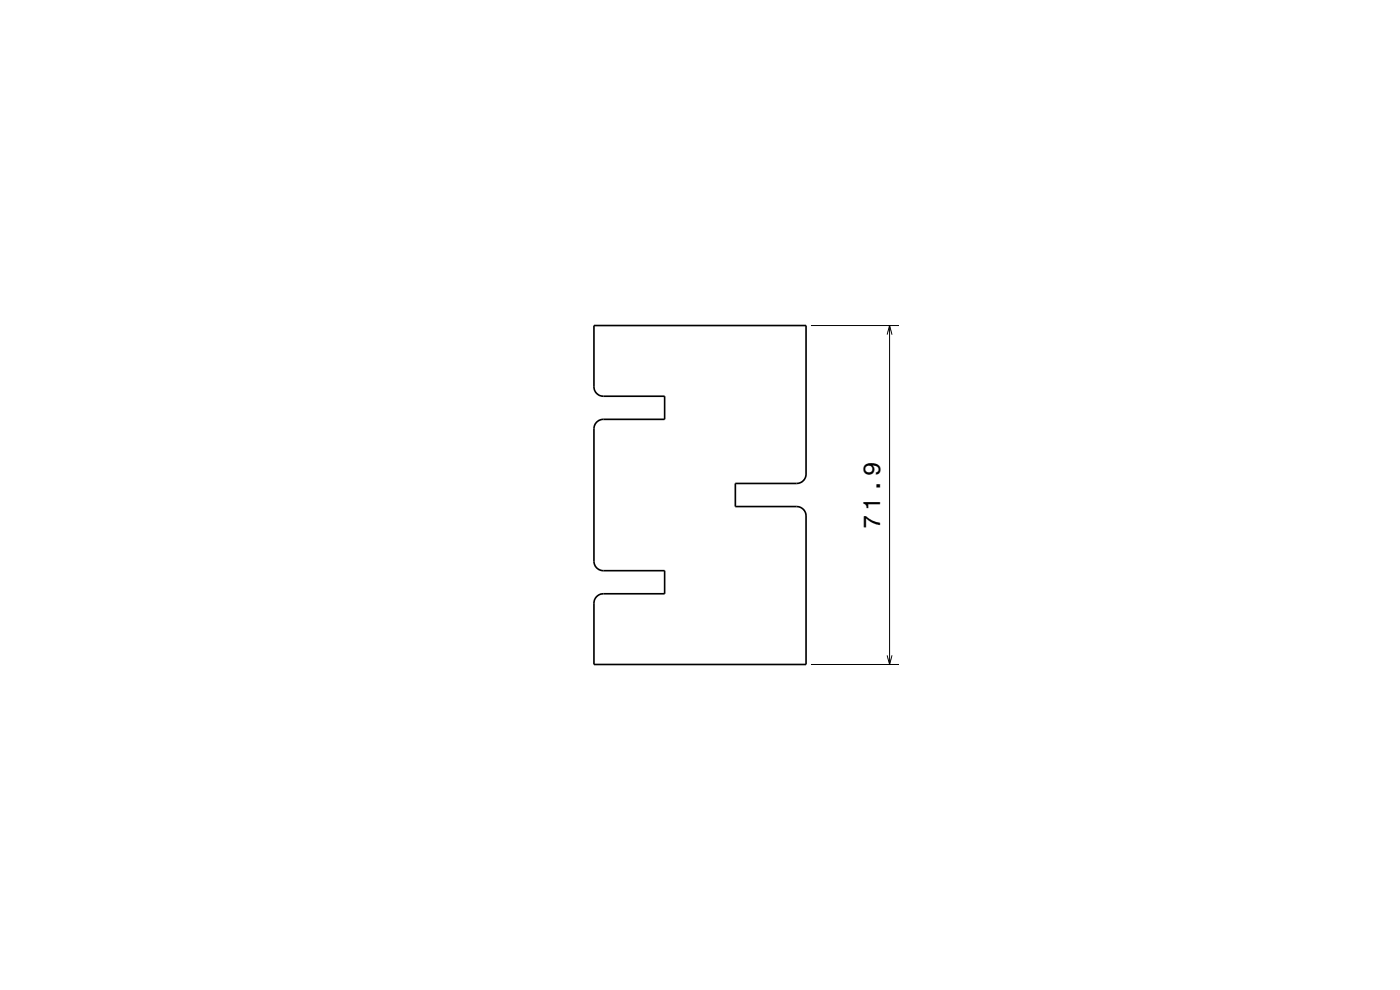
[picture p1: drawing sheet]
<svg xmlns="http://www.w3.org/2000/svg" width="297mm" height="210mm" viewBox="0 0 297 210" stroke-linecap="round" stroke-linejoin="round" font-family="sans-serif">
<defs><g id="words">
<text font-size="5" x="186.7" y="112.1" transform="rotate(-90 186.7 112.1)">71.9</text>
</g></defs>
<path d="M172 69.1h18.7M188.2 71l.5-1.9 .5 1.9M188.7 69.1v71.9M188.2 139l.5 2 .5-2M172 141h18.7" fill="none" stroke="#000" stroke-width=".21"/>
<path d="M126 69.1h45v31.5a2 2 0 0 1-2 2h-13v4.9h13a2 2 0 0 1 2 2v31.5h-45v-13a2 2 0 0 1 2-2h13v-4.9h-13a2 2 0 0 1-2-2v-28.1a2 2 0 0 1 2-2h13v-4.9h-13a2.01 2.01 0 0 1-2-2z" fill="none" stroke="#000" stroke-width=".35"/>
<use href="#words"/>
</svg>
